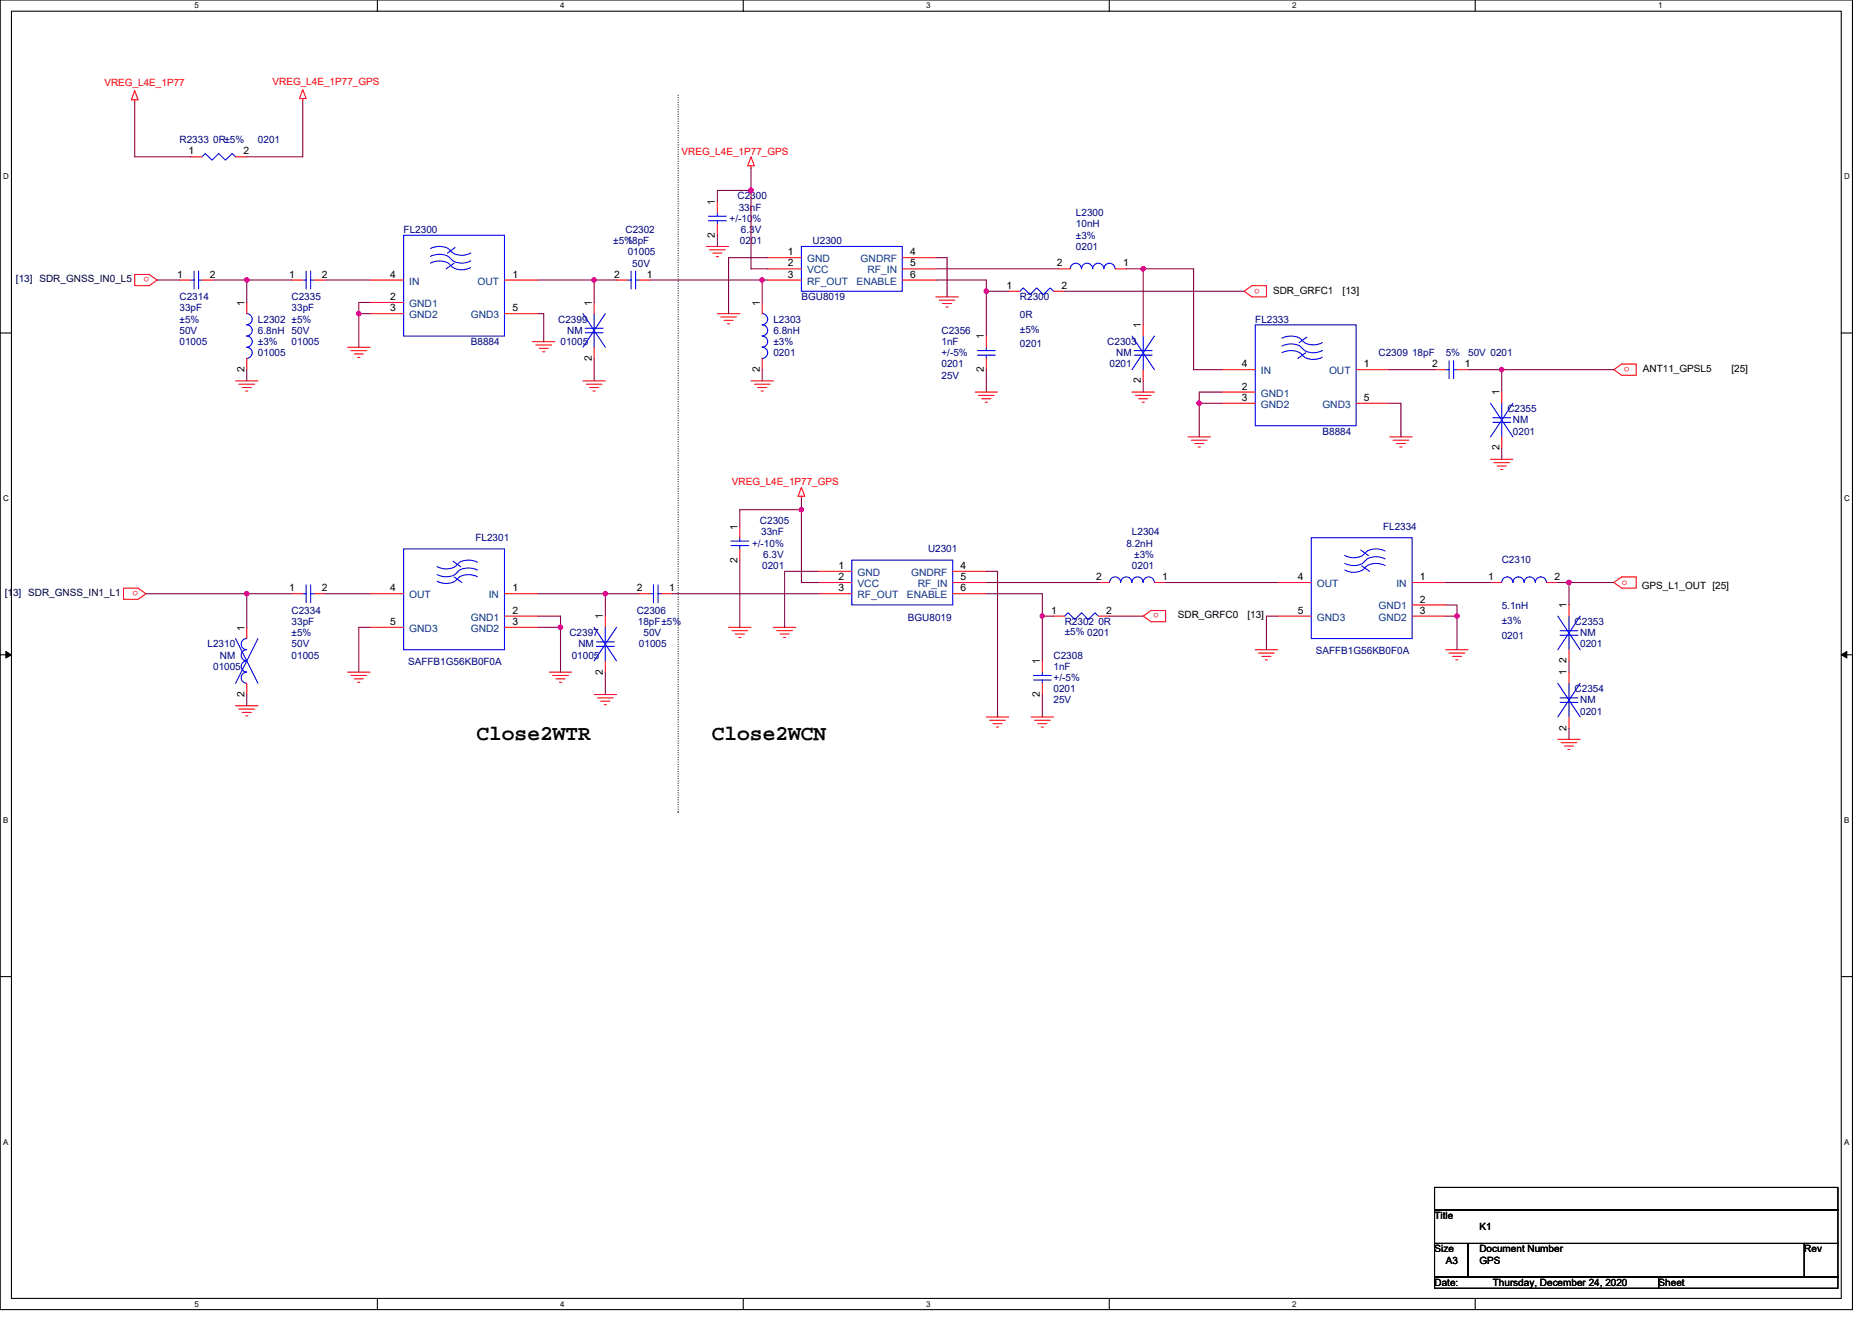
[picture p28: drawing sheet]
<svg xmlns="http://www.w3.org/2000/svg" width="297mm" height="210mm" viewBox="0 0 297 210" stroke-linecap="round" stroke-linejoin="round" font-family="sans-serif">
<defs><g id="words">
<g font-size="3.4">
<text x="75.6" y="117.5">Close2WTR</text>
<text x="112.9" y="117.5">Close2WCN</text>
</g>
<g font-size="1.6" fill="#f00">
<text x="16.6" y="13.7">VREG_L4E_1P77</text>
<text x="43.2" y="13.5">VREG_L4E_1P77_GPS</text>
<text x="108.1" y="24.5">VREG_L4E_1P77_GPS</text>
<text x="23.7" y="44" transform="rotate(180 23.7 44)">o</text>
<text x="199.9" y="45.8" transform="rotate(180 199.9 45.8)">o</text>
<text x="258.6" y="58.3" transform="rotate(180 258.6 58.3)">o</text>
<text x="116.1" y="77">VREG_L4E_1P77_GPS</text>
<text x="21.9" y="93.8" transform="rotate(180 21.9 93.8)">o</text>
<text x="257.3" y="92.8">o</text>
<text x="183.9" y="97.4" transform="rotate(180 183.9 97.4)">o</text>
</g>
<g font-size="1.6" fill="#000080">
<text x="28.5" y="22.8">R2333 0R±5%</text>
<text x="40.9" y="22.8">0201</text>
<text x="115.8" y="35.2">+/-10%</text>
<text x="117" y="31.6">C2300</text>
<text x="117.2" y="33.4">33nF</text>
<text x="170.7" y="34.3">L2300</text>
<text x="64" y="37">FL2300</text>
<text x="97.3" y="38.8">±5%</text>
<text x="99.2" y="37">C2302</text>
<text x="99.4" y="38.8">18pF</text>
<text x="99.6" y="40.5">01005</text>
<text x="117.4" y="38.8">0201</text>
<text x="117.6" y="37">6.3V</text>
<text x="128.9" y="38.8">U2300</text>
<text x="170.7" y="36.1">10nH</text>
<text x="170.7" y="37.9">±3%</text>
<text x="170.7" y="39.6">0201</text>
<text x="28.5" y="47.6">C2314</text>
<text x="46.3" y="47.6">C2335</text>
<text x="100.3" y="42.3">50V</text>
<text x="127.2" y="47.6">BGU8019</text>
<text x="161.8" y="47.6">R2300</text>
<text x="28.5" y="49.4">33pF</text>
<text x="28.5" y="53">50V</text>
<text x="28.5" y="51.2">±5%</text>
<text x="40.9" y="51.2">L2302 ±5%</text>
<text x="40.9" y="53">6.8nH</text>
<text x="46.3" y="49.4">33pF</text>
<text x="46.3" y="53">50V</text>
<text x="88.6" y="51.2">C2399</text>
<text x="90" y="53">NM</text>
<text x="122.7" y="51.2">L2303</text>
<text x="122.7" y="53">6.8nH</text>
<text x="149.4" y="53">C2356</text>
<text x="161.8" y="50.5">0R</text>
<text x="161.8" y="52.8">±5%</text>
<text x="199.2" y="51.2">FL2333</text>
<text x="28.5" y="54.8">01005</text>
<text x="40.9" y="54.8">±3%</text>
<text x="40.9" y="56.5">01005</text>
<text x="46.3" y="54.8">01005</text>
<text x="74.7" y="54.8">B8884</text>
<text x="88.9" y="54.8">01005</text>
<text x="122.7" y="54.8">±3%</text>
<text x="122.7" y="56.5">0201</text>
<text x="149.4" y="54.8">1nF</text>
<text x="149.4" y="58.3">0201</text>
<text x="149.4" y="56.5">+/-5%</text>
<text x="161.8" y="55.1">0201</text>
<text x="175.7" y="54.8">C2303</text>
<text x="176.1" y="58.3">0201</text>
<text x="177.1" y="56.5">NM</text>
<text x="218.7" y="56.5">C2309 18pF</text>
<text x="229.4" y="56.5">5%</text>
<text x="233" y="56.5">50V 0201</text>
<text x="149.4" y="60.1">25V</text>
<text x="239.2" y="65.4">C2355</text>
<text x="209.8" y="69">B8884</text>
<text x="240.1" y="67.2">NM</text>
<text x="240.1" y="69">0201</text>
<text x="120.6" y="83.2">C2305</text>
<text x="75.4" y="85.9">FL2301</text>
<text x="119.3" y="86.8">+/-10%</text>
<text x="120.8" y="85">33nF</text>
<text x="121.1" y="88.5">6.3V</text>
<text x="147.3" y="87.7">U2301</text>
<text x="178.7" y="86.8">8.2nH</text>
<text x="179.6" y="85">L2304</text>
<text x="180" y="88.5">±3%</text>
<text x="219.5" y="84.1">FL2334</text>
<text x="238.3" y="89.4">C2310</text>
<text x="120.9" y="90.3">0201</text>
<text x="179.6" y="90.3">0201</text>
<text x="46.3" y="97.4">C2334</text>
<text x="46.3" y="99.2">33pF</text>
<text x="46.3" y="101">±5%</text>
<text x="90.4" y="101">C2397</text>
<text x="101" y="97.4">C2306</text>
<text x="101.2" y="99.2">18pF±5%</text>
<text x="102.1" y="101">50V</text>
<text x="144.1" y="98.5">BGU8019</text>
<text x="168.9" y="99.2">R2302 0R</text>
<text x="168.9" y="100.8">±5% 0201</text>
<text x="238.3" y="96.7">5.1nH</text>
<text x="238.3" y="99">±3%</text>
<text x="238.3" y="101.3">0201</text>
<text x="249.8" y="99.2">C2353</text>
<text x="250.7" y="101">NM</text>
<text x="32.9" y="102.8">L2310</text>
<text x="33.8" y="106.3">01005</text>
<text x="34.9" y="104.5">NM</text>
<text x="46.3" y="104.5">01005</text>
<text x="46.3" y="102.8">50V</text>
<text x="64.8" y="105.6">SAFFB1G56KB0F0A</text>
<text x="90.7" y="104.5">01005</text>
<text x="91.8" y="102.8">NM</text>
<text x="101.4" y="102.8">01005</text>
<text x="167.2" y="104.5">C2308</text>
<text x="167.2" y="106.3">1nF</text>
<text x="208.8" y="103.8">SAFFB1G56KB0F0A</text>
<text x="250.7" y="102.8">0201</text>
<text x="167.2" y="109.9">0201</text>
<text x="167.2" y="111.7">25V</text>
<text x="167.2" y="108.1">+/-5%</text>
<text x="249.8" y="109.9">C2354</text>
<text x="250.7" y="111.7">NM</text>
<text x="250.7" y="113.4">0201</text>
</g>
<g font-size="1.6">
<text x="29.9" y="24.5">1</text>
<text x="38.6" y="24.5">2</text>
<text x="113.4" y="32.5" transform="rotate(-90 113.4 32.5)">1</text>
<text x="113.4" y="37.7" transform="rotate(-90 113.4 37.7)">2</text>
<text x="125" y="40.5">1</text>
<text x="144.4" y="40.5">4</text>
<text x="28.1" y="44.1">1</text>
<text x="33.3" y="44.1">2</text>
<text x="45.9" y="44.1">1</text>
<text x="51.1" y="44.1">2</text>
<text x="61.9" y="44.1">4</text>
<text x="61.9" y="47.6">2</text>
<text x="81.3" y="44.1">1</text>
<text x="97.5" y="44.1">2</text>
<text x="102.6" y="44.1">1</text>
<text x="125" y="42.3">2</text>
<text x="125" y="44.1">3</text>
<text x="144.4" y="44.1">6</text>
<text x="144.4" y="42.3">5</text>
<text x="159.7" y="45.8">1</text>
<text x="167.7" y="42.3">2</text>
<text x="168.4" y="45.8">2</text>
<text x="178.2" y="42.3">1</text>
<text x="202" y="46.6">SDR_GRFC1</text>
<text x="213" y="46.6">[13]</text>
<text x="38.8" y="48.5" transform="rotate(-90 38.8 48.5)">1</text>
<text x="61.9" y="49.4">3</text>
<text x="81.3" y="49.4">5</text>
<text x="93.9" y="48.5" transform="rotate(-90 93.9 48.5)">1</text>
<text x="120.6" y="48.5" transform="rotate(-90 120.6 48.5)">1</text>
<text x="156.1" y="53.9" transform="rotate(-90 156.1 53.9)">1</text>
<text x="181" y="52.1" transform="rotate(-90 181 52.1)">1</text>
<text x="38.8" y="59.1" transform="rotate(-90 38.8 59.1)">2</text>
<text x="93.9" y="57.3" transform="rotate(-90 93.9 57.3)">2</text>
<text x="120.6" y="59.1" transform="rotate(-90 120.6 59.1)">2</text>
<text x="156.1" y="59.1" transform="rotate(-90 156.1 59.1)">2</text>
<text x="197" y="58.3">4</text>
<text x="216.4" y="58.3">1</text>
<text x="227.3" y="58.3">2</text>
<text x="232.4" y="58.3">1</text>
<text x="260.7" y="59">ANT11_GPSL5</text>
<text x="274.7" y="59">[25]</text>
<text x="181" y="60.8" transform="rotate(-90 181 60.8)">2</text>
<text x="197" y="63.6">3</text>
<text x="197" y="61.8">2</text>
<text x="216.4" y="63.6">5</text>
<text x="237.9" y="62.8" transform="rotate(-90 237.9 62.8)">1</text>
<text x="237.9" y="71.5" transform="rotate(-90 237.9 71.5)">2</text>
<text x="117" y="89.3" transform="rotate(-90 117 89.3)">2</text>
<text x="117" y="84.1" transform="rotate(-90 117 84.1)">1</text>
<text x="45.9" y="93.9">1</text>
<text x="51.1" y="93.9">2</text>
<text x="61.9" y="93.9">4</text>
<text x="81.3" y="93.9">1</text>
<text x="101" y="93.9">2</text>
<text x="106.2" y="93.9">1</text>
<text x="133" y="90.3">1</text>
<text x="133" y="92.1">2</text>
<text x="133" y="93.9">3</text>
<text x="152.4" y="93.9">6</text>
<text x="152.4" y="90.3">4</text>
<text x="152.4" y="92.1">5</text>
<text x="173.9" y="92.1">2</text>
<text x="184.4" y="92.1">1</text>
<text x="205.9" y="92.1">4</text>
<text x="225.3" y="92.1">1</text>
<text x="225.3" y="95.6">2</text>
<text x="236.2" y="92.1">1</text>
<text x="246.7" y="92.1">2</text>
<text x="260.5" y="93.5">GPS_L1_OUT [25]</text>
<text x="38.8" y="100.1" transform="rotate(-90 38.8 100.1)">1</text>
<text x="61.9" y="99.2">5</text>
<text x="81.3" y="99.2">3</text>
<text x="81.3" y="97.4">2</text>
<text x="95.7" y="98.3" transform="rotate(-90 95.7 98.3)">1</text>
<text x="166.8" y="97.4">1</text>
<text x="175.5" y="97.4">2</text>
<text x="186.9" y="98.1">SDR_GRFC0</text>
<text x="197.9" y="98.1">[13]</text>
<text x="205.9" y="97.4">5</text>
<text x="225.3" y="97.4">3</text>
<text x="248.6" y="96.5" transform="rotate(-90 248.6 96.5)">1</text>
<text x="95.7" y="107.1" transform="rotate(-90 95.7 107.1)">2</text>
<text x="165" y="105.4" transform="rotate(-90 165 105.4)">1</text>
<text x="248.6" y="107.2" transform="rotate(-90 248.6 107.2)">1</text>
<text x="248.6" y="105.3" transform="rotate(-90 248.6 105.3)">2</text>
<text x="38.8" y="110.6" transform="rotate(-90 38.8 110.6)">2</text>
<text x="165" y="110.6" transform="rotate(-90 165 110.6)">2</text>
<text x="248.6" y="116" transform="rotate(-90 248.6 116)">2</text>
<text x="227.6" y="193.4">Title</text>
<text x="234.7" y="195.2">K1</text>
<text x="227.6" y="198.8">Size</text>
<text x="229.4" y="200.6">A3</text>
<text x="234.7" y="198.8">Document Number</text>
<text x="234.7" y="200.6">GPS</text>
<text x="286.3" y="198.8">Rev</text>
<text x="227.6" y="204.1">Date:</text>
<text x="236.9" y="204.1">Thursday, December 24, 2020</text>
<text x="263.2" y="204.1">Sheet</text>
</g>
<g font-size="1.6" fill="#004080">
<text x="128.1" y="41.6">GND</text>
<text x="136.6" y="41.6">GNDRF</text>
<text x="64.9" y="45.2">IN</text>
<text x="75.8" y="45.2">OUT</text>
<text x="128.1" y="43.4">VCC</text>
<text x="128.1" y="45.2">RF_OUT</text>
<text x="135.9" y="45.2">ENABLE</text>
<text x="137.6" y="43.4">RF_IN</text>
<text x="64.9" y="50.5">GND2</text>
<text x="64.9" y="48.7">GND1</text>
<text x="74.7" y="50.5">GND3</text>
<text x="200.1" y="59.4">IN</text>
<text x="210.9" y="59.4">OUT</text>
<text x="200.1" y="64.7">GND2</text>
<text x="200.1" y="62.9">GND1</text>
<text x="209.8" y="64.7">GND3</text>
<text x="64.9" y="95">OUT</text>
<text x="77.6" y="95">IN</text>
<text x="136.1" y="91.4">GND</text>
<text x="136.1" y="93.2">VCC</text>
<text x="136.1" y="95">RF_OUT</text>
<text x="143.9" y="95">ENABLE</text>
<text x="144.6" y="91.4">GNDRF</text>
<text x="145.6" y="93.2">RF_IN</text>
<text x="209" y="93.2">OUT</text>
<text x="221.6" y="93.2">IN</text>
<text x="64.9" y="100.3">GND3</text>
<text x="74.7" y="100.3">GND2</text>
<text x="74.7" y="98.5">GND1</text>
<text x="209" y="98.5">GND3</text>
<text x="218.7" y="98.5">GND2</text>
<text x="218.7" y="96.7">GND1</text>
</g>
<g font-size="1.6" fill="#000040">
<text x="2.5" y="44.8">[13] SDR_GNSS_IN0_L5</text>
<text x=".8" y="94.6">[13] SDR_GNSS_IN1_L1</text>
</g>
<g font-size="1.3">
<text x="30.8" y="1.3">5</text>
<text x="88.9" y="1.3">4</text>
<text x="147" y="1.3">3</text>
<text x="205" y="1.3">2</text>
<text x="263.1" y="1.3">1</text>
<text x=".5" y="28.4">D</text>
<text x="292.6" y="28.4">D</text>
<text x=".5" y="79.5">C</text>
<text x="292.6" y="79.5">C</text>
<text x=".5" y="130.6">B</text>
<text x="292.6" y="130.6">B</text>
<text x=".5" y="181.7">A</text>
<text x="292.6" y="181.7">A</text>
<text x="30.8" y="207.4">5</text>
<text x="88.9" y="207.4">4</text>
<text x="147" y="207.4">3</text>
<text x="205" y="207.4">2</text>
</g>
</g></defs>
<path d="M0 0h293.9v207.9h-293.9zM1.8 1.8h290.4v204.3h-290.4z" fill="none" stroke="#000" stroke-width=".17"/>
<g fill="#fff">
<path d="M30.8 .2h.7v1.4h-.7z"/>
<path d="M30.8 206.3h.7v1.4h-.7z"/>
</g>
<path d="M59.9 0v1.8M59.9 206.1v1.8" fill="none" stroke="#000" stroke-width=".17"/>
<g fill="#fff">
<path d="M88.9 .2h.7v1.4h-.7z"/>
<path d="M88.9 206.3h.7v1.4h-.7z"/>
</g>
<path d="M117.9 0v1.8M117.9 206.1v1.8" fill="none" stroke="#000" stroke-width=".17"/>
<g fill="#fff">
<path d="M147 .2h.7v1.4h-.7z"/>
<path d="M147 206.3h.7v1.4h-.7z"/>
</g>
<path d="M176 0v1.8M176 206.1v1.8" fill="none" stroke="#000" stroke-width=".17"/>
<g fill="#fff">
<path d="M205 .2h.7v1.4h-.7z"/>
<path d="M205 206.3h.7v1.4h-.7z"/>
</g>
<path d="M234.1 0v1.8M234.1 206.1v1.8" fill="none" stroke="#000" stroke-width=".17"/>
<g fill="#fff">
<path d="M263.1 .2h.7v1.4h-.7z"/>
<path d="M.5 27.3h.9v1.4h-.9z"/>
<path d="M292.6 27.3h.9v1.4h-.9z"/>
<path d="M.5 78.4h.9v1.4h-.9z"/>
<path d="M292.6 78.4h.9v1.4h-.9z"/>
</g>
<path d="M0 52.9h1.8M292.2 52.9h1.7" fill="none" stroke="#000" stroke-width=".17"/>
<g fill="#fff">
<path d="M.5 129.5h.8v1.4h-.8z"/>
<path d="M292.6 129.5h.9v1.4h-.9z"/>
</g>
<path d="M0 103.9h1.8M292.2 103.9h1.7" fill="none" stroke="#000" stroke-width=".17"/>
<path d="M.9 103.4l.9 .5-.9 .5zM292.2 103.9l.8-.5v1z" fill="#000" stroke="#000" stroke-width=".16"/>
<g fill="#fff">
<path d="M.5 180.5h.8v1.4h-.8z"/>
<path d="M292.6 180.5h.9v1.4h-.9z"/>
</g>
<path d="M0 155h1.8M292.2 155h1.7M227.6 188.5h64v3.5h-64zM227.6 192h64v5.4h-64zM227.6 197.4h5.4v5.3h-5.4zM233 197.4h53.3v5.3h-53.3zM286.3 197.4h5.3v5.3h-5.3zM227.6 202.7h35.6v1.8h-35.6zM263.2 202.7h28.4v1.8h-28.4z" fill="none" stroke="#000" stroke-width=".17"/>
<path d="M107.6 15.1v113.8M107.6 128.9h.1" fill="none" stroke="#000" stroke-width=".17" stroke-dasharray="0 .3"/>
<g fill="none" stroke="#f00" stroke-width=".17">
<path d="M21.4 15.8v.4M21.4 14.4l.5 1.4h-1.1zM48 14.2l.6 1.4h-1.1zM48 15.6v.4M30.3 24.9h1.7M37.4 24.9h1.8M112.1 39.1h3.5M112.6 39.6h2.5M113.8 32v1.8M113.8 35.6v1.7M119.2 26.3v.4M119.2 24.9l.5 1.4h-1.1z"/>
<path d="M21.4 43.6h2.3l1.2 .8-1.2 .9h-2.3zM28.5 44.4h1.8M32 44.4h1.8M39.2 48v1.8M39.2 56.9v1.8M46.3 44.4h1.7M49.8 44.4h1.8M55.2 55.1h3.5M55.7 55.6h2.5M56.2 56.2h1.5M56.8 56.7h.3M58.7 44.4h5.3"/>
<path d="M58.7 49.8h5.3M58.7 48h5.3M80 44.4h5.4M80 49.8h5.4M84.5 54.2h3.6M85 54.8h2.5M85.6 55.3h1.4M86.1 55.8h.3M94.3 48v1.8M94.3 55.1v1.8M97.8 44.4h1.8M101.4 44.4h1.8"/>
<path d="M113.1 40.2h1.5M113.7 40.7h.3M113.8 49.8h3.6M114.4 50.3h2.5M114.9 50.8h1.4M115.4 51.4h.4M120.9 48v1.8M120.9 56.9v1.8M121.8 40.9h5.4M121.8 42.7h5.4M121.8 44.4h5.4M143.2 40.9h5.3"/>
<path d="M143.2 42.7h5.3M143.2 44.4h5.3M148.5 47.1h3.6M149 47.6h2.5M149.6 48.2h1.4M150.1 48.7h.3M156.5 53.3v1.8M156.5 56.9v1.8M160.1 46.2h1.7M167.2 46.2h1.7M168.1 42.7h1.7M177 42.7h1.7"/>
<path d="M181.4 51.6v1.7M181.4 58.7v1.8M193.8 58.7h5.4M197.4 46.2l1.2-.9h2.4v1.8h-2.4zM215.2 58.7h5.3M227.6 58.7h1.8M231.2 58.7h1.8M256.1 58.7l1.2-.9h2.3v1.8h-2.3zM37.4 60.5h3.5M37.9 61h2.5M38.4 61.5h1.5M39 62.1h.3"/>
<path d="M92.5 60.5h3.6M93 61h2.5M93.6 61.5h1.4M94.1 62.1h.3M119.2 60.5h3.5M119.7 61h2.5M120.2 61.5h1.5M120.8 62.1h.3M127.2 77.3l.5 1.5h-1.1zM127.2 78.8v.3M154.7 62.2h3.6M155.3 62.8h2.5"/>
<path d="M155.8 63.3h1.4M156.3 63.8h.4M179.6 62.2h3.6M180.1 62.8h2.5M180.7 63.3h1.4M181.2 63.8h.4M188.5 69.3h3.6M189 69.9h2.5M189.6 70.4h1.4M190.1 71h.4M193.8 64h5.4M193.8 62.2h5.4"/>
<path d="M215.2 64h5.3M220.5 69.3h3.6M221 69.9h2.5M221.6 70.4h1.4M222.1 71h.4M236.5 72.9h3.6M237 73.4h2.5M237.6 74h1.4M238.1 74.5h.4M238.3 62.2v1.8M238.3 69.3v1.8M19.6 93.3h2.3l1.3 .9-1.3 .9h-2.3z"/>
<path d="M39.2 99.6v1.7M46.3 94.2h1.7M49.8 94.2h1.8M58.7 94.2h5.3M58.7 99.6h5.3M80 94.2h5.4M80 99.6h5.4M80 97.8h5.4M96.1 97.8v1.8M101.4 94.2h1.8M104.9 94.2h1.8M115.6 99.6h3.6"/>
<path d="M117.4 83.6v1.7M117.4 87.1v1.8M122.7 99.6h3.6M129.8 90.7h5.4M129.8 92.5h5.4M129.8 94.2h5.4M151.2 90.7h5.3M151.2 92.5h5.3M151.2 94.2h5.3M167.2 97.8h1.7M174.3 92.5h1.8M174.3 97.8h1.8"/>
<path d="M181.4 97.8l1.2-.9h2.4v1.8h-2.4zM183.2 92.5h1.8M202.7 92.5h5.4M202.7 97.8h5.4M224.1 92.5h5.3M224.1 97.8h5.3M224.1 96h5.3M236.5 92.5h1.8M245.4 92.5h1.8M249 96v1.8M256.1 92.5l1.2-.9h2.3v1.7h-2.3zM37.4 112h3.5"/>
<path d="M37.9 112.5h2.5M38.4 113.1h1.5M39 113.6h.3M39.2 108.5v1.7M55.2 106.7h3.5M55.7 107.2h2.5M56.2 107.7h1.5M56.8 108.3h.3M87.2 106.7h3.5M87.7 107.2h2.5M88.2 107.7h1.5M88.8 108.3h.3"/>
<path d="M94.3 110.2h3.5M94.8 110.8h2.5M95.3 111.3h1.5M95.9 111.8h.3M96.1 104.9v1.8M116.1 100.1h2.5M116.7 100.6h1.4M117.2 101.2h.4M123.3 100.1h2.4M123.8 100.6h1.4M124.3 101.2h.4M156.5 113.8h3.6"/>
<path d="M157 114.3h2.5M157.6 114.9h1.4M158.1 115.4h.4M163.6 113.8h3.6M164.1 114.3h2.5M164.7 114.9h1.4M165.2 115.4h.4M165.4 104.9v1.8M165.4 108.5v1.7M199.2 103.1h3.5M199.7 103.7h2.5M200.2 104.2h1.5"/>
<path d="M200.8 104.7h.3M229.4 103.1h3.6M229.9 103.7h2.5M230.5 104.2h1.4M231 104.7h.3M247.2 117.3h3.5M247.7 117.9h2.5M248.2 118.4h1.5M248.8 119h.3M249 106.7v1.8M249 113.8v1.8M249 103.1v1.8"/>
</g>
<g fill="none" stroke="#00f" stroke-width=".17">
<path d="M32 24.9l.6-.5 1.1 1 1-1 1.1 1 1-1 .6 .5M64 37.3h16v16h-16zM68.3 39.5a3 3 0 0 1 3 .1l.2 .2M71.5 39.8a2.6 2.6 0 0 0 3.2 .4M72.2 39.3l-1.2 .9M112.4 34.3h2.8M112.4 35h2.8M113.8 33.8v.5M113.8 35v.6M127.2 39.1h16v7.1h-16zM30.3 44.4h.5M30.8 43v2.9"/>
<path d="M31.5 43v2.9M31.5 44.4h.5M39.1 49.8a.88 .88 0 0 1 .9 .9 .88 .88 0 0 1-.9 .8M39.1 51.6a.88 .88 0 0 1 .9 .8 .88 .88 0 0 1-.9 .9M39.1 53.3a.88 .88 0 0 1 .9 .9 .88 .88 0 0 1-.9 .9 .89 .89 0 0 1 .9 .9 .89 .89 0 0 1-.9 .9M48 44.4h.6M48.6 43v2.9M49.3 43v2.9M49.3 44.4h.5M68.3 41.8a3 3 0 0 1 3 .1l.2 .2M68.3 40.7a3 3 0 0 1 3 .1l.2 .2M71.5 41a2.56 2.56 0 0 0 3.2 .4"/>
<path d="M71.5 42.1a2.57 2.57 0 0 0 3.2 .4M72 41.8l-1.2 .9M92.5 49.8l3.6 5.3M92.9 52.1h2.8M92.9 52.8h2.8M94.3 49.8v2.3M94.3 52.8v2.3M96.1 49.8l-3.6 5.3M99.6 44.4h.5M100.1 43v2.9M100.9 43v2.9M100.9 44.4h.5"/>
<path d="M120.9 49.8a.88 .88 0 0 1 .9 .9 .88 .88 0 0 1-.9 .8M120.9 51.6a.88 .88 0 0 1 .9 .8 .88 .88 0 0 1-.9 .9M120.9 53.3a.88 .88 0 0 1 .9 .9 .88 .88 0 0 1-.9 .9 .89 .89 0 0 1 .9 .9 .89 .89 0 0 1-.9 .9M155.1 55.6h2.8M155.1 56.4h2.8M156.5 55.1v.5M156.5 56.4v.5M161.8 46.2l.6-.5 1 1.1 1.1-1.1 1.1 1.1 1-1.1 .6 .5M169.8 42.7a.89 .89 0 0 1 .9-.9 .89 .89 0 0 1 .9 .9 .89 .89 0 0 1 .9-.9 .89 .89 0 0 1 .9 .9 .88 .88 0 0 1 .9-.9 .88 .88 0 0 1 .9 .9M175.2 42.7a.88 .88 0 0 1 .9-.9 .88 .88 0 0 1 .8 .9M179.6 53.3l3.6 5.4M180 55.6h2.8"/>
<path d="M180 56.4h2.8M181.4 53.3v2.3M181.4 56.4v2.3M183.2 53.3l-3.6 5.4M199.2 51.6h16v16h-16zM203.4 53.7a3 3 0 0 1 3 .1l.2 .2M203.4 56a3 3 0 0 1 3 .1l.2 .2M203.4 54.9a3 3 0 0 1 3 .1l.2 .3M206.7 55.3a2.56 2.56 0 0 0 3.1 .3M206.7 56.3a2.57 2.57 0 0 0 3.1 .4M206.7 54a2.6 2.6 0 0 0 3.1 .4M207.2 56l-1.3 .9"/>
<path d="M207.3 53.5l-1.2 .9M229.4 58.7h.5M229.9 57.3v2.8M230.6 57.3v2.8M230.6 58.7h.6M236.5 64l3.6 5.3M236.9 66.3h2.8M236.9 67h2.8M238.3 64v2.3M238.3 67v2.3M240.1 64l-3.6 5.3M48 94.2h.6"/>
<path d="M48.6 92.8v2.9M49.3 92.8v2.9M49.3 94.2h.5M64 87.1h16v16h-16zM71.9 89.1l1.2 .9M72 91.6l1.3 .9M72.5 90.8a2.56 2.56 0 0 1-3.1 .4M72.5 89.6a2.6 2.6 0 0 1-3.1 .3M72.5 91.9a2.57 2.57 0 0 1-3.1 .3M75.8 89.2a2.98 2.98 0 0 0-3 .2l-.2 .2M75.8 91.5a2.98 2.98 0 0 0-3 .2l-.2 .2M75.8 90.5a3 3 0 0 0-3 .1l-.2 .2"/>
<path d="M94.3 99.6l3.5 5.3M96.1 99.6v2.3M97.8 99.6l-3.5 5.3M103.2 94.2h.5M103.7 92.8v2.9M104.4 92.8v2.9M104.4 94.2h.5M116 85.9h2.8M116 86.6h2.8M117.4 85.3v.6M117.4 86.6v.5M135.2 88.9h16v7.1h-16z"/>
<path d="M168.9 97.8l.6-.5 1.1 1 1-1 1.1 1 1.1-1 .5 .5M176.1 92.4a.89 .89 0 0 1 .9-.8 .89 .89 0 0 1 .8 .8 .88 .88 0 0 1 .9-.8 .88 .88 0 0 1 .9 .8M179.6 92.4a.88 .88 0 0 1 .9-.8 .88 .88 0 0 1 .9 .8M181.4 92.4a.88 .88 0 0 1 .9-.8 .88 .88 0 0 1 .9 .8M208.1 85.3h16v16h-16zM215.9 87.3l1.2 .9M216.1 89.8l1.2 .9M216.5 90.1a2.57 2.57 0 0 1-3.1 .4M216.5 89a2.56 2.56 0 0 1-3.1 .4M216.5 87.8a2.6 2.6 0 0 1-3.1 .4M219.8 87.5a2.98 2.98 0 0 0-3 .1l-.2 .2M219.8 89.8a2.98 2.98 0 0 0-3 .1l-.2 .2"/>
<path d="M219.8 88.7a3 3 0 0 0-3 .1l-.2 .2M240 92.4a.88 .88 0 0 0-.8-.8 .88 .88 0 0 0-.9 .8M241.8 92.4a.88 .88 0 0 0-.9-.8 .88 .88 0 0 0-.8 .8M243.6 92.4a.88 .88 0 0 0-.9-.8 .88 .88 0 0 0-.9 .8M245.4 92.4a.88 .88 0 0 0-.9-.8 .88 .88 0 0 0-.9 .8M247.2 97.8l3.5 5.3M249 97.8v2.3M250.7 97.8l-3.5 5.3M37.4 101.3l3.5 7.2M39.1 101.3a.88 .88 0 0 0-.8 .9 .88 .88 0 0 0 .8 .9M39.1 103.1a.88 .88 0 0 0-.8 .9 .88 .88 0 0 0 .8 .9 .89 .89 0 0 0-.8 .9 .89 .89 0 0 0 .8 .9 .89 .89 0 0 0-.8 .8 .89 .89 0 0 0 .8 .9M40.9 101.3l-3.5 7.2"/>
<path d="M94.6 101.9h2.9M94.6 102.6h2.9M96.1 102.6v2.3M164 107.2h2.8M164 107.9h2.8M165.4 106.7v.5M165.4 107.9v.6M247.2 108.5l3.5 5.3M247.5 110.8h2.9M247.5 111.5h2.9M247.5 100.1h2.9M247.5 100.8h2.9"/>
<path d="M249 108.5v2.3M249 111.5v2.3M249 100.8v2.3M250.7 108.5l-3.5 5.3"/>
</g>
<g fill="none" stroke="#800040" stroke-width=".17">
<path d="M21.4 16.2v8.7h8.9M48 16v8.9h-8.8M113.8 37.3v1.8M119.2 26.7v3.5M119.2 30.2h-5.4v1.8M119.2 30.2v12.5h2.6M24.9 44.4h3.6M33.8 44.4h5.4M39.2 58.7v1.8M39.2 44.5v3.5M39.2 44.4h7.1M51.6 44.4h7.1"/>
<path d="M56.9 49.8h1.8M56.9 49.8v5.3M58.7 48h-1.8v1.8M85.4 44.4h8.9M85.4 49.8h.9v4.4M94.3 56.9v3.6M94.3 44.5v3.5M94.3 44.4h3.5M103.2 44.4h17.7M120.9 58.7v1.8M120.9 44.5v3.5M120.9 44.4h.9"/>
<path d="M121.8 40.9h-6.2v8.9M148.5 42.7h19.6M148.5 40.9h1.8v6.2M148.5 44.4h8v1.8M156.5 46.2h3.6M156.5 58.7v3.5M156.5 46.2v7.1M168.9 46.2h28.5M178.7 42.7h2.7M181.4 42.7h8v16h4.4M181.4 42.7v8.9M220.5 58.7h7.1"/>
<path d="M233 58.7h5.3M238.3 58.7h17.8M238.3 58.7v3.5M127.2 79.1v1.8M181.4 60.5v1.7M190.3 64v5.3M190.3 64h3.5M193.8 62.2h-3.5v1.8M220.5 64h1.8v5.3M238.3 71.1v1.8M23.2 94.2h16M39.2 94.2v5.4"/>
<path d="M39.2 94.2h7.1M51.6 94.2h7.1M58.7 99.6h-1.8v7.1M85.4 97.8h3.5v1.8M85.4 99.6h3.5M85.4 94.2h10.7M88.9 99.6v7.1M96.1 94.2h5.3M96.1 94.2v3.6M106.7 94.2h23.1M117.4 88.9v10.7M127.2 80.9h-9.8v2.7"/>
<path d="M127.2 80.9v11.6h2.6M129.8 90.7h-5.3v8.9M156.5 90.7h1.8v23.1M156.5 94.2h8.9v3.6M156.5 92.5h17.8M165.4 97.8v7.1M165.4 97.8h1.8M176.1 97.8h5.3M185 92.5h17.7M202.7 97.8h-1.7v5.3M229.4 97.8h1.8M229.4 96h1.8v1.8"/>
<path d="M229.4 92.5h7.1M231.2 97.8v5.3M247.2 92.5h1.8M249 92.5v3.5M249 92.5h7.1M39.2 110.2v1.8M96.1 106.7v3.5M165.4 110.2v3.6M249 104.9v1.8M249 115.6v1.7"/>
</g>
<g fill="#f0f" stroke="#f0f" stroke-width=".17">
<circle cx="119.2" cy="30.2" r=".35"/>
<circle cx="181.4" cy="42.7" r=".35"/>
<circle cx="39.1" cy="44.4" r=".35"/>
<circle cx="94.3" cy="44.4" r=".35"/>
<circle cx="120.9" cy="44.4" r=".35"/>
<circle cx="190.3" cy="64" r=".35"/>
<circle cx="127.2" cy="80.9" r=".35"/>
<circle cx="39.1" cy="94.2" r=".35"/>
<circle cx="96" cy="94.2" r=".35"/>
<circle cx="165.4" cy="97.8" r=".35"/>
<circle cx="88.9" cy="99.6" r=".35"/>
<circle cx="156.5" cy="46.2" r=".35"/>
<circle cx="56.9" cy="49.8" r=".35"/>
<circle cx="238.3" cy="58.7" r=".35"/>
<circle cx="231.2" cy="97.8" r=".35"/>
<circle cx="248.9" cy="92.4" r=".35"/>
</g>
<use href="#words"/>
</svg>
